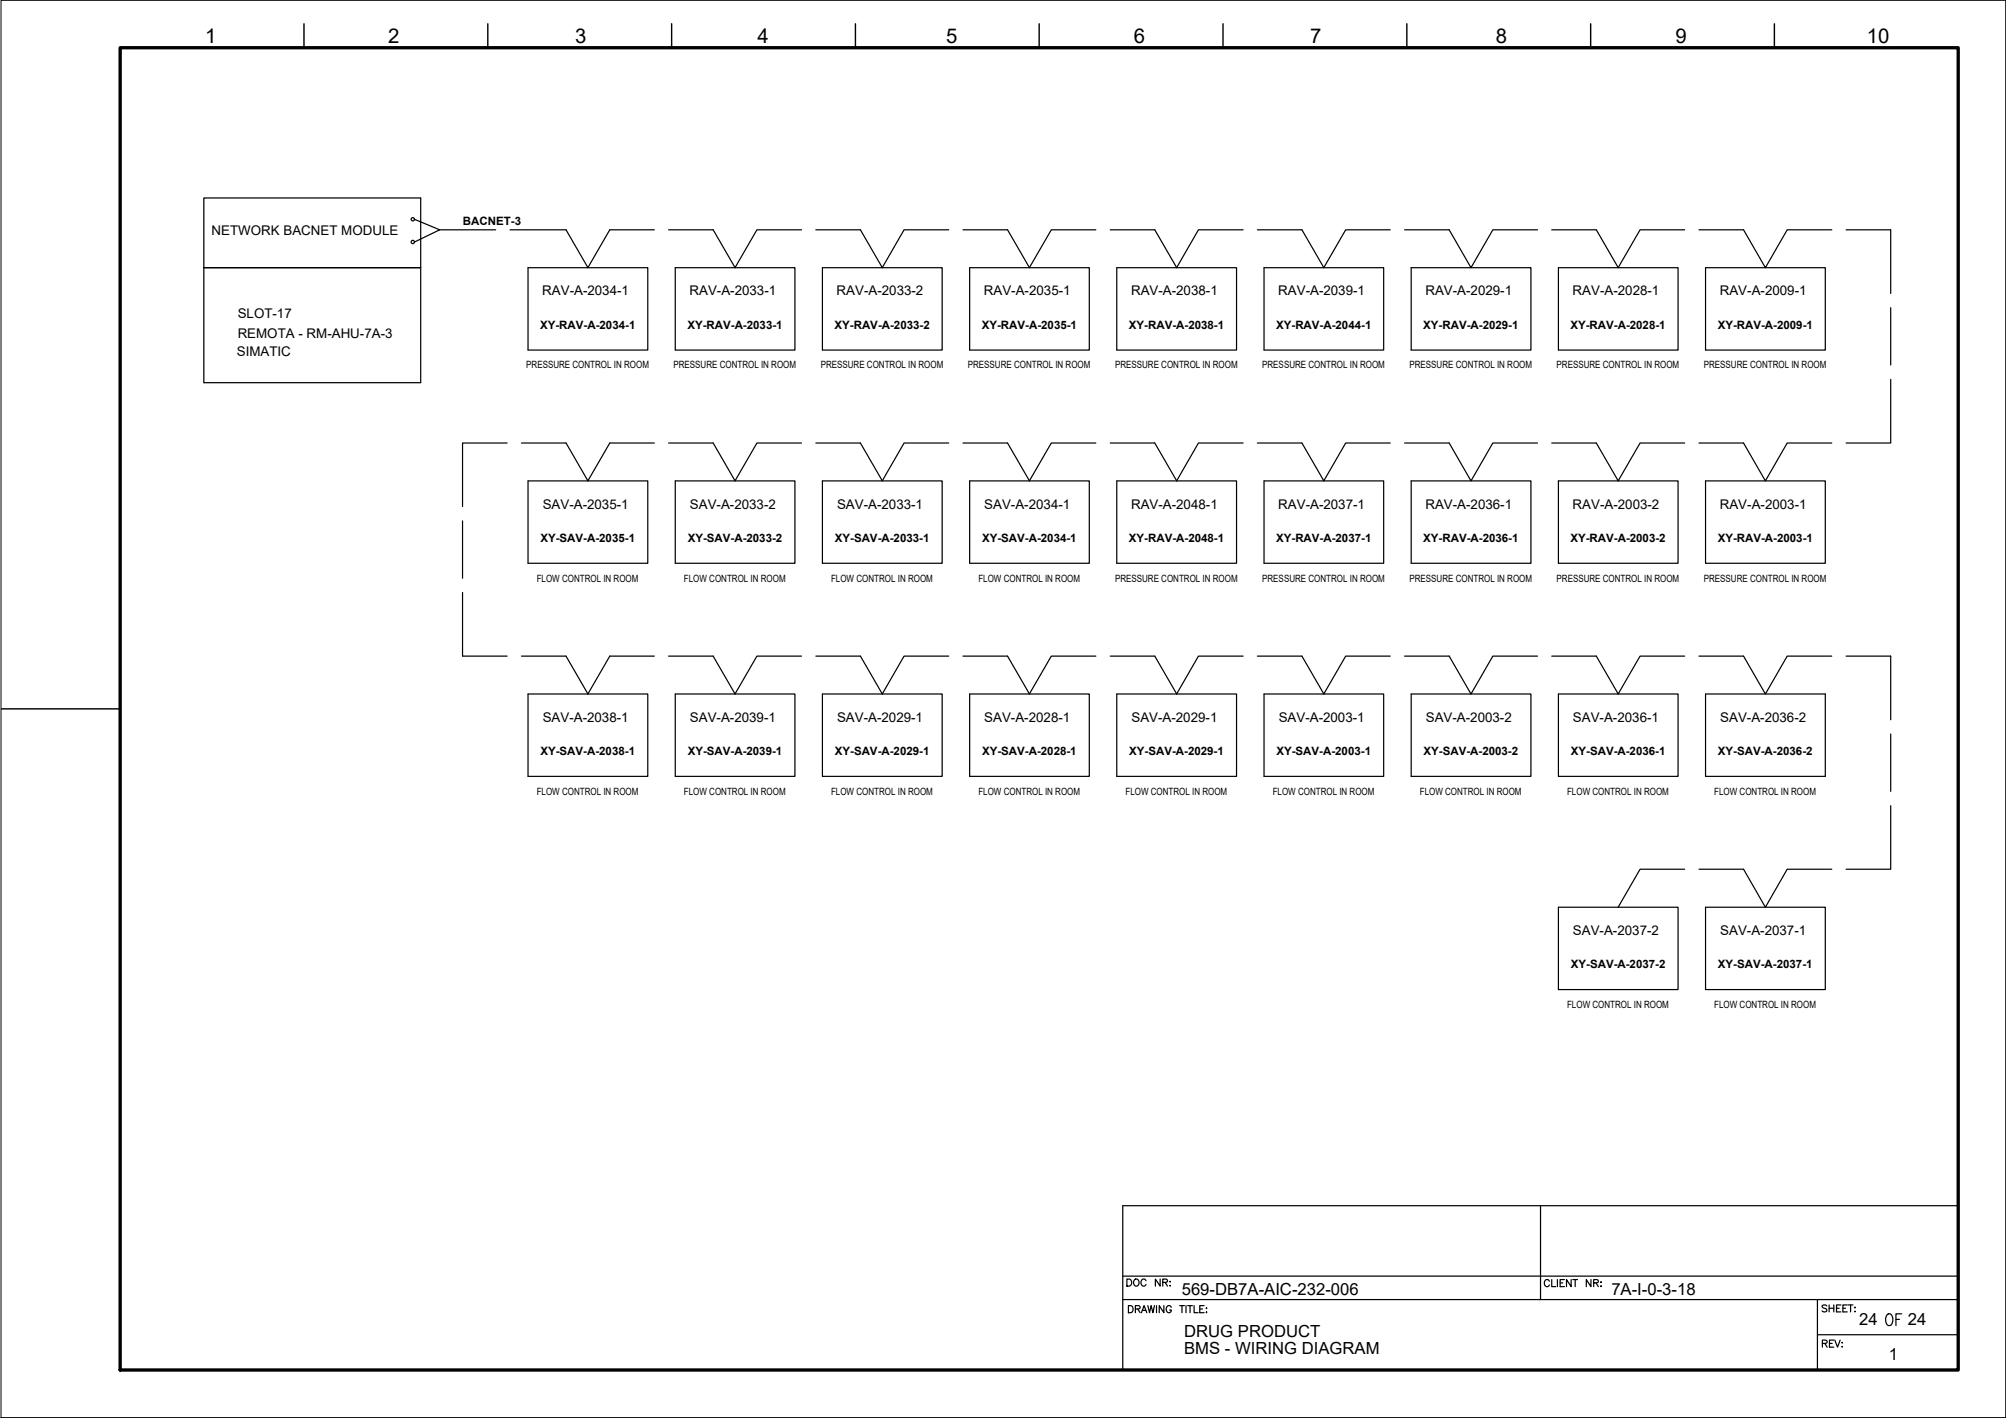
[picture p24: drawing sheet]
<svg xmlns="http://www.w3.org/2000/svg" width="420mm" height="297mm" viewBox="0 0 420 297" stroke-linecap="round" stroke-linejoin="round" font-family="sans-serif">
<defs><g id="words">
<text font-size="5.7" x="394.1" y="279">OF</text>
<text font-size="4.4" x="380.6" y="283.3">REV:</text>
<g font-size="4.3">
<text x="42.9" y="8.9">1</text>
<text x="81.3" y="8.9">2</text>
<text x="120.5" y="8.9">3</text>
<text x="158.7" y="8.9">4</text>
<text x="198.2" y="8.9">5</text>
<text x="237.5" y="8.9">6</text>
<text x="274.4" y="8.9">7</text>
<text x="313.3" y="8.9">8</text>
<text x="350.9" y="8.9">9</text>
<text x="391" y="8.9">10</text>
</g>
<g font-size="3.5">
<text x="247.5" y="271.2">569-DB7A-AIC-232-006</text>
<text x="337.5" y="271.3">7A-I-0-3-18</text>
<text x="248" y="280.1">DRUG PRODUCT</text>
<text x="389.4" y="277.6">24</text>
<text x="399.6" y="277.6">24</text>
<text x="248" y="283.6">BMS - WIRING DIAGRAM</text>
<text x="395.6" y="285">1</text>
</g>
<g font-size="2.8">
<text x="44.3" y="49.3">NETWORK BACNET MODULE</text>
<text x="113.6" y="61.9">RAV-A-2034-1</text>
<text x="144.4" y="61.9">RAV-A-2033-1</text>
<text x="175.2" y="61.9">RAV-A-2033-2</text>
<text x="206.1" y="61.9">RAV-A-2035-1</text>
<text x="236.9" y="61.9">RAV-A-2038-1</text>
<text x="267.7" y="61.9">RAV-A-2039-1</text>
<text x="298.6" y="61.9">RAV-A-2029-1</text>
<text x="329.4" y="61.9">RAV-A-2028-1</text>
<text x="360.2" y="61.9">RAV-A-2009-1</text>
<text x="49.8" y="66.6">SLOT-17</text>
<text x="49.8" y="70.7">REMOTA - RM-AHU-7A-3</text>
<text x="49.6" y="74.6">SIMATIC</text>
<text x="113.7" y="106.6">SAV-A-2035-1</text>
<text x="144.5" y="106.6">SAV-A-2033-2</text>
<text x="175.3" y="106.6">SAV-A-2033-1</text>
<text x="206.2" y="106.6">SAV-A-2034-1</text>
<text x="236.9" y="106.6">RAV-A-2048-1</text>
<text x="267.7" y="106.6">RAV-A-2037-1</text>
<text x="298.6" y="106.6">RAV-A-2036-1</text>
<text x="329.4" y="106.6">RAV-A-2003-2</text>
<text x="360.2" y="106.6">RAV-A-2003-1</text>
<text x="113.7" y="151.2">SAV-A-2038-1</text>
<text x="144.5" y="151.2">SAV-A-2039-1</text>
<text x="175.3" y="151.2">SAV-A-2029-1</text>
<text x="206.2" y="151.2">SAV-A-2028-1</text>
<text x="237" y="151.2">SAV-A-2029-1</text>
<text x="267.8" y="151.2">SAV-A-2003-1</text>
<text x="298.6" y="151.2">SAV-A-2003-2</text>
<text x="329.5" y="151.2">SAV-A-2036-1</text>
<text x="360.3" y="151.2">SAV-A-2036-2</text>
<text x="329.5" y="195.9">SAV-A-2037-2</text>
<text x="360.3" y="195.9">SAV-A-2037-1</text>
</g>
<g font-size="2.4">
<text x="97" y="47.1">BACNET-3</text>
<text x="113.1" y="68.8">XY-RAV-A-2034-1</text>
<text x="144" y="68.8">XY-RAV-A-2033-1</text>
<text x="174.8" y="68.8">XY-RAV-A-2033-2</text>
<text x="205.6" y="68.8">XY-RAV-A-2035-1</text>
<text x="236.5" y="68.8">XY-RAV-A-2038-1</text>
<text x="267.3" y="68.8">XY-RAV-A-2044-1</text>
<text x="298.1" y="68.8">XY-RAV-A-2029-1</text>
<text x="328.9" y="68.8">XY-RAV-A-2028-1</text>
<text x="359.8" y="68.8">XY-RAV-A-2009-1</text>
<text x="113.2" y="113.5">XY-SAV-A-2035-1</text>
<text x="144" y="113.5">XY-SAV-A-2033-2</text>
<text x="174.9" y="113.5">XY-SAV-A-2033-1</text>
<text x="205.7" y="113.5">XY-SAV-A-2034-1</text>
<text x="236.5" y="113.5">XY-RAV-A-2048-1</text>
<text x="267.3" y="113.5">XY-RAV-A-2037-1</text>
<text x="298.1" y="113.5">XY-RAV-A-2036-1</text>
<text x="328.9" y="113.5">XY-RAV-A-2003-2</text>
<text x="359.8" y="113.5">XY-RAV-A-2003-1</text>
<text x="113.2" y="158.1">XY-SAV-A-2038-1</text>
<text x="144" y="158.1">XY-SAV-A-2039-1</text>
<text x="174.9" y="158.1">XY-SAV-A-2029-1</text>
<text x="205.7" y="158.1">XY-SAV-A-2028-1</text>
<text x="236.5" y="158.1">XY-SAV-A-2029-1</text>
<text x="267.4" y="158.1">XY-SAV-A-2003-1</text>
<text x="298.2" y="158.1">XY-SAV-A-2003-2</text>
<text x="329" y="158.1">XY-SAV-A-2036-1</text>
<text x="359.8" y="158.1">XY-SAV-A-2036-2</text>
<text x="329" y="202.8">XY-SAV-A-2037-2</text>
<text x="359.8" y="202.8">XY-SAV-A-2037-1</text>
</g>
<g font-size="2.1">
<text x="110.2" y="77.2">PRESSURE CONTROL IN ROOM</text>
<text x="141.1" y="77.2">PRESSURE CONTROL IN ROOM</text>
<text x="171.9" y="77.2">PRESSURE CONTROL IN ROOM</text>
<text x="202.7" y="77.2">PRESSURE CONTROL IN ROOM</text>
<text x="233.6" y="77.2">PRESSURE CONTROL IN ROOM</text>
<text x="264.4" y="77.2">PRESSURE CONTROL IN ROOM</text>
<text x="295.2" y="77.2">PRESSURE CONTROL IN ROOM</text>
<text x="326" y="77.2">PRESSURE CONTROL IN ROOM</text>
<text x="356.9" y="77.2">PRESSURE CONTROL IN ROOM</text>
<text x="112.4" y="121.8">FLOW CONTROL IN ROOM</text>
<text x="143.3" y="121.8">FLOW CONTROL IN ROOM</text>
<text x="174.1" y="121.8">FLOW CONTROL IN ROOM</text>
<text x="204.9" y="121.8">FLOW CONTROL IN ROOM</text>
<text x="233.6" y="121.8">PRESSURE CONTROL IN ROOM</text>
<text x="264.4" y="121.8">PRESSURE CONTROL IN ROOM</text>
<text x="295.2" y="121.8">PRESSURE CONTROL IN ROOM</text>
<text x="326" y="121.8">PRESSURE CONTROL IN ROOM</text>
<text x="356.9" y="121.8">PRESSURE CONTROL IN ROOM</text>
<text x="112.4" y="166.5">FLOW CONTROL IN ROOM</text>
<text x="143.3" y="166.5">FLOW CONTROL IN ROOM</text>
<text x="174.1" y="166.5">FLOW CONTROL IN ROOM</text>
<text x="204.9" y="166.5">FLOW CONTROL IN ROOM</text>
<text x="235.7" y="166.5">FLOW CONTROL IN ROOM</text>
<text x="266.6" y="166.5">FLOW CONTROL IN ROOM</text>
<text x="297.4" y="166.5">FLOW CONTROL IN ROOM</text>
<text x="328.2" y="166.5">FLOW CONTROL IN ROOM</text>
<text x="359.1" y="166.5">FLOW CONTROL IN ROOM</text>
<text x="328.2" y="211.1">FLOW CONTROL IN ROOM</text>
<text x="359.1" y="211.1">FLOW CONTROL IN ROOM</text>
</g>
</g></defs>
<!-- layer: G-TTLB-TTLB -->
<path d="M25.2 10h384.9v277h-384.9z" fill="none" stroke="#000" stroke-width=".7"/>
<!-- layer: G-TTLB-OTLN -->
<path d="M420.1 .1v296.9h-419.9" fill="none" stroke="#000" stroke-width=".21"/>
<!-- layer: G-TTLB-INDX -->
<path d="M63.7 5v5M102.2 5v5M140.7 5v5M179.2 5v5M217.7 5v5M256.2 5v5M294.7 5v5M333.2 5v5M371.6 5v5M.2 148.5h25" fill="none" stroke="#000" stroke-width=".3"/>
<!-- layer: LGSP IA4$0$LG_PLOT -->
<path d="M322.7 252.6v19.6M235.2 267.3h174.9M235.2 272.2h174.9M380.7 279.6h29.4M380.7 272.2v14.8M235.2 287h174.9" fill="none" stroke="#000" stroke-width=".25"/>
<!-- layer: LG_PLOT -->
<g fill="none" stroke="#000" stroke-width=".25">
<path d="M410.1 252.6h-174.9v34.4M236 267.9h.5a.78 .78 0 0 1 .5 .8 .78 .78 0 0 1-.5 .7h-.5zM236.3 273.5h.5a.8 .8 0 0 1 .5 .7 .8 .8 0 0 1-.5 .8h-.5zM237.6 268.1l.1-.1a.69 .69 0 0 1 .9 .7 .69 .69 0 0 1-.9 .6l-.3-.5zM237.8 274.2l.9-.1 .1-.3-.4-.3h-.6v1.5M238.3 274.2l.5 .8M239.1 275l.5-1.5 .6 1.5M239.3 274.5h.7M240 268.3a.54 .54 0 0 0-.6-.4 .54 .54 0 0 0-.4 .6v.3a.54 .54 0 0 0 .4 .6 .54 .54 0 0 0 .6-.3M240.4 273.5l.4 1.5 .3-1.5 .4 1.5 .3-1.5M242.2 273.5v1.5M243 267.9v1.5l-1-1.5v1.5"/>
<path d="M243.5 268.6h.9l.1-.4-.3-.3h-.7v1.5M243.8 273.5v1.5l-1-1.5v1.5M244 268.6l.5 .8M245 268.5h.2zM245 269.3h.2zM245.3 273.9a.54 .54 0 0 0-.6-.4 .54 .54 0 0 0-.4 .6 .6 .6 0 0 0 .2 .8 .6 .6 0 0 0 .8-.3v-.2h-.3M247.1 273.5h1M247.6 273.5v1.5M248.4 273.5v1.5M248.8 273.5h.9M249.3 273.5v1.5M250.1 273.5v1.5h.9"/>
<path d="M251.3 274.2h.6M252.2 273.5h-.9v1.5h.9M252.6 274.9h.2zM252.7 274v.1zM324.5 268.4a.54 .54 0 0 0-.6-.4 .54 .54 0 0 0-.4 .6 .61 .61 0 0 0 .2 .8 .61 .61 0 0 0 .7-.1l.1-.1M325 268v1.5h.9M326.2 268v1.5M326.8 268.7h.5M327.7 268h-.9v1.5h.9M329.1 268v1.5l-1-1.5v1.5M329.4 268h1M329.9 268v1.5"/>
<path d="M333.2 268v1.5l-.9-1.5v1.5M333.8 268.7h.8l.2-.2-.1-.3-.9-.2v1.5M334.3 268.7l.5 .8M335.3 268.6h.1zM335.3 269.4h.1zM382.6 273.6l-.3-.2-.7 .2 .1 .2 .8 .4 .1 .2v.2l-.3 .2-.7-.2M383.1 273.4v1.4M383.1 274.1h1M384.1 273.4v1.4M384.7 274.1h.5M385.6 273.4h-.9v1.4h.9M386 274.1h.5"/>
<path d="M386.9 273.4h-.9v1.4h.9M387.1 273.4h1M387.6 273.4v1.4M388.5 273.9h.1zM388.5 274.8h.1z"/>
</g>
<!-- layer: I_DATA -->
<g fill="none" stroke="#000" stroke-width=".25">
<path d="M42.7 41.5h45.4v38.7h-45.4zM42.7 56.1h45.4M110.6 56.1h25.1v17.2h-25.1zM141.4 56.1h25.1v17.2h-25.1zM172.3 56.1h25v17.2h-25zM203.1 56.1h25.1v17.2h-25.1zM233.9 56.1h25.1v17.2h-25.1zM264.8 56.1h25v17.2h-25zM295.6 56.1h25.1v17.2h-25.1zM326.4 56.1h25.1v17.2h-25.1zM357.2 56.1h25.1v17.2h-25.1zM110.6 100.7h25.1v17.3h-25.1z"/>
<path d="M141.4 100.7h25.1v17.3h-25.1zM172.3 100.7h25v17.3h-25zM203.1 100.7h25.1v17.3h-25.1zM233.9 100.7h25.1v17.3h-25.1zM264.8 100.7h25v17.3h-25zM295.6 100.7h25.1v17.3h-25.1zM326.4 100.7h25.1v17.3h-25.1zM357.2 100.7h25.1v17.3h-25.1zM110.6 145.4h25.1v17.2h-25.1zM141.4 145.4h25.1v17.2h-25.1zM172.3 145.4h25v17.2h-25zM203.1 145.4h25.1v17.2h-25.1z"/>
<path d="M233.9 145.4h25.1v17.2h-25.1zM264.8 145.4h25v17.2h-25zM295.6 145.4h25.1v17.2h-25.1zM326.4 145.4h25.1v17.2h-25.1zM357.2 145.4h25.1v17.2h-25.1zM326.4 190h25.1v17.3h-25.1zM357.2 190h25.1v17.3h-25.1z"/>
<circle cx="86.5" cy="50.7" r=".35"/>
<circle cx="86.5" cy="45.9" r=".35"/>
</g>
<!-- layer: I_TABS -->
<g fill="none" stroke="#000" stroke-width=".25">
<path d="M86.8 45.9l5.3 2.2-5.3 2.6M92.1 48.1h11.7M106.8 48.1h11.8l4.5 8M137.1 48.1h-9.4l-4.6 8M140 48.1h9.4l4.5 8 4.6-8h9.4M170.9 48.1h9.3l4.6 8 4.6-8h9.3M201.7 48.1h9.3l4.6 8 4.6-8h9.3M232.5 48.1h9.4l4.6 8M260.4 48.1h-9.4l-4.6 8M263.4 48.1h9.3l4.6 8 4.6-8h9.3M294.2 48.1h9.3l4.6 8 4.6-8h9.3M325 48.1h9.3l4.6 8 4.6-8h9.3"/>
<path d="M355.9 48.1h9.3l4.6 8 4.5-8h9.4M386.7 48.1h9.3v13.4M396 79.5v13.3h-9.3M396 64.5v12M106.2 92.8h-9.3v13.3M109.2 92.8h9.4l4.5 7.9M137.1 92.8h-9.4l-4.6 7.9M140 92.8h9.4l4.5 7.9 4.6-7.9h9.4M170.9 92.8h9.3l4.6 7.9 4.6-7.9h9.3M201.7 92.8h9.3l4.6 7.9 4.6-7.9h9.3M232.5 92.8h9.4l4.6 7.9M260.4 92.8h-9.4l-4.6 7.9"/>
<path d="M263.4 92.8h9.3l4.6 7.9 4.6-7.9h9.3M294.2 92.8h9.3l4.6 7.9 4.6-7.9h9.3M325 92.8h9.3l4.6 7.9 4.6-7.9h9.3M355.9 92.8h9.3l4.6 7.9 4.5-7.9h9.4M96.9 109.1v12M96.9 124.1v13.3h9.3M109.2 137.4h9.4l4.5 8M137.1 137.4h-9.4l-4.6 8M140 137.4h9.4l4.5 8 4.6-8h9.4M170.9 137.4h9.3l4.6 8 4.6-8h9.3M201.7 137.4h9.3l4.6 8 4.6-8h9.3M232.5 137.4h9.4l4.6 8"/>
<path d="M260.4 137.4h-9.4l-4.6 8M263.4 137.4h9.3l4.6 8 4.6-8h9.3M294.2 137.4h9.3l4.6 8 4.6-8h9.3M325 137.4h9.3l4.6 8 4.6-8h9.3M355.9 137.4h9.3l4.6 8 4.5-8h9.4M386.7 137.4h9.3v13.4M396 153.8v12M396 168.8v13.3h-9.3M352.8 182.1h-9.3l-4.6 7.9M355.9 182.1h9.3l4.6 7.9 4.5-7.9h9.4"/>
</g>
<!-- layer: 0 -->
<path d="M.2 .1h420v296.9h-420z" fill="none" stroke="#000" stroke-width=".21"/>
<use href="#words"/>
</svg>
